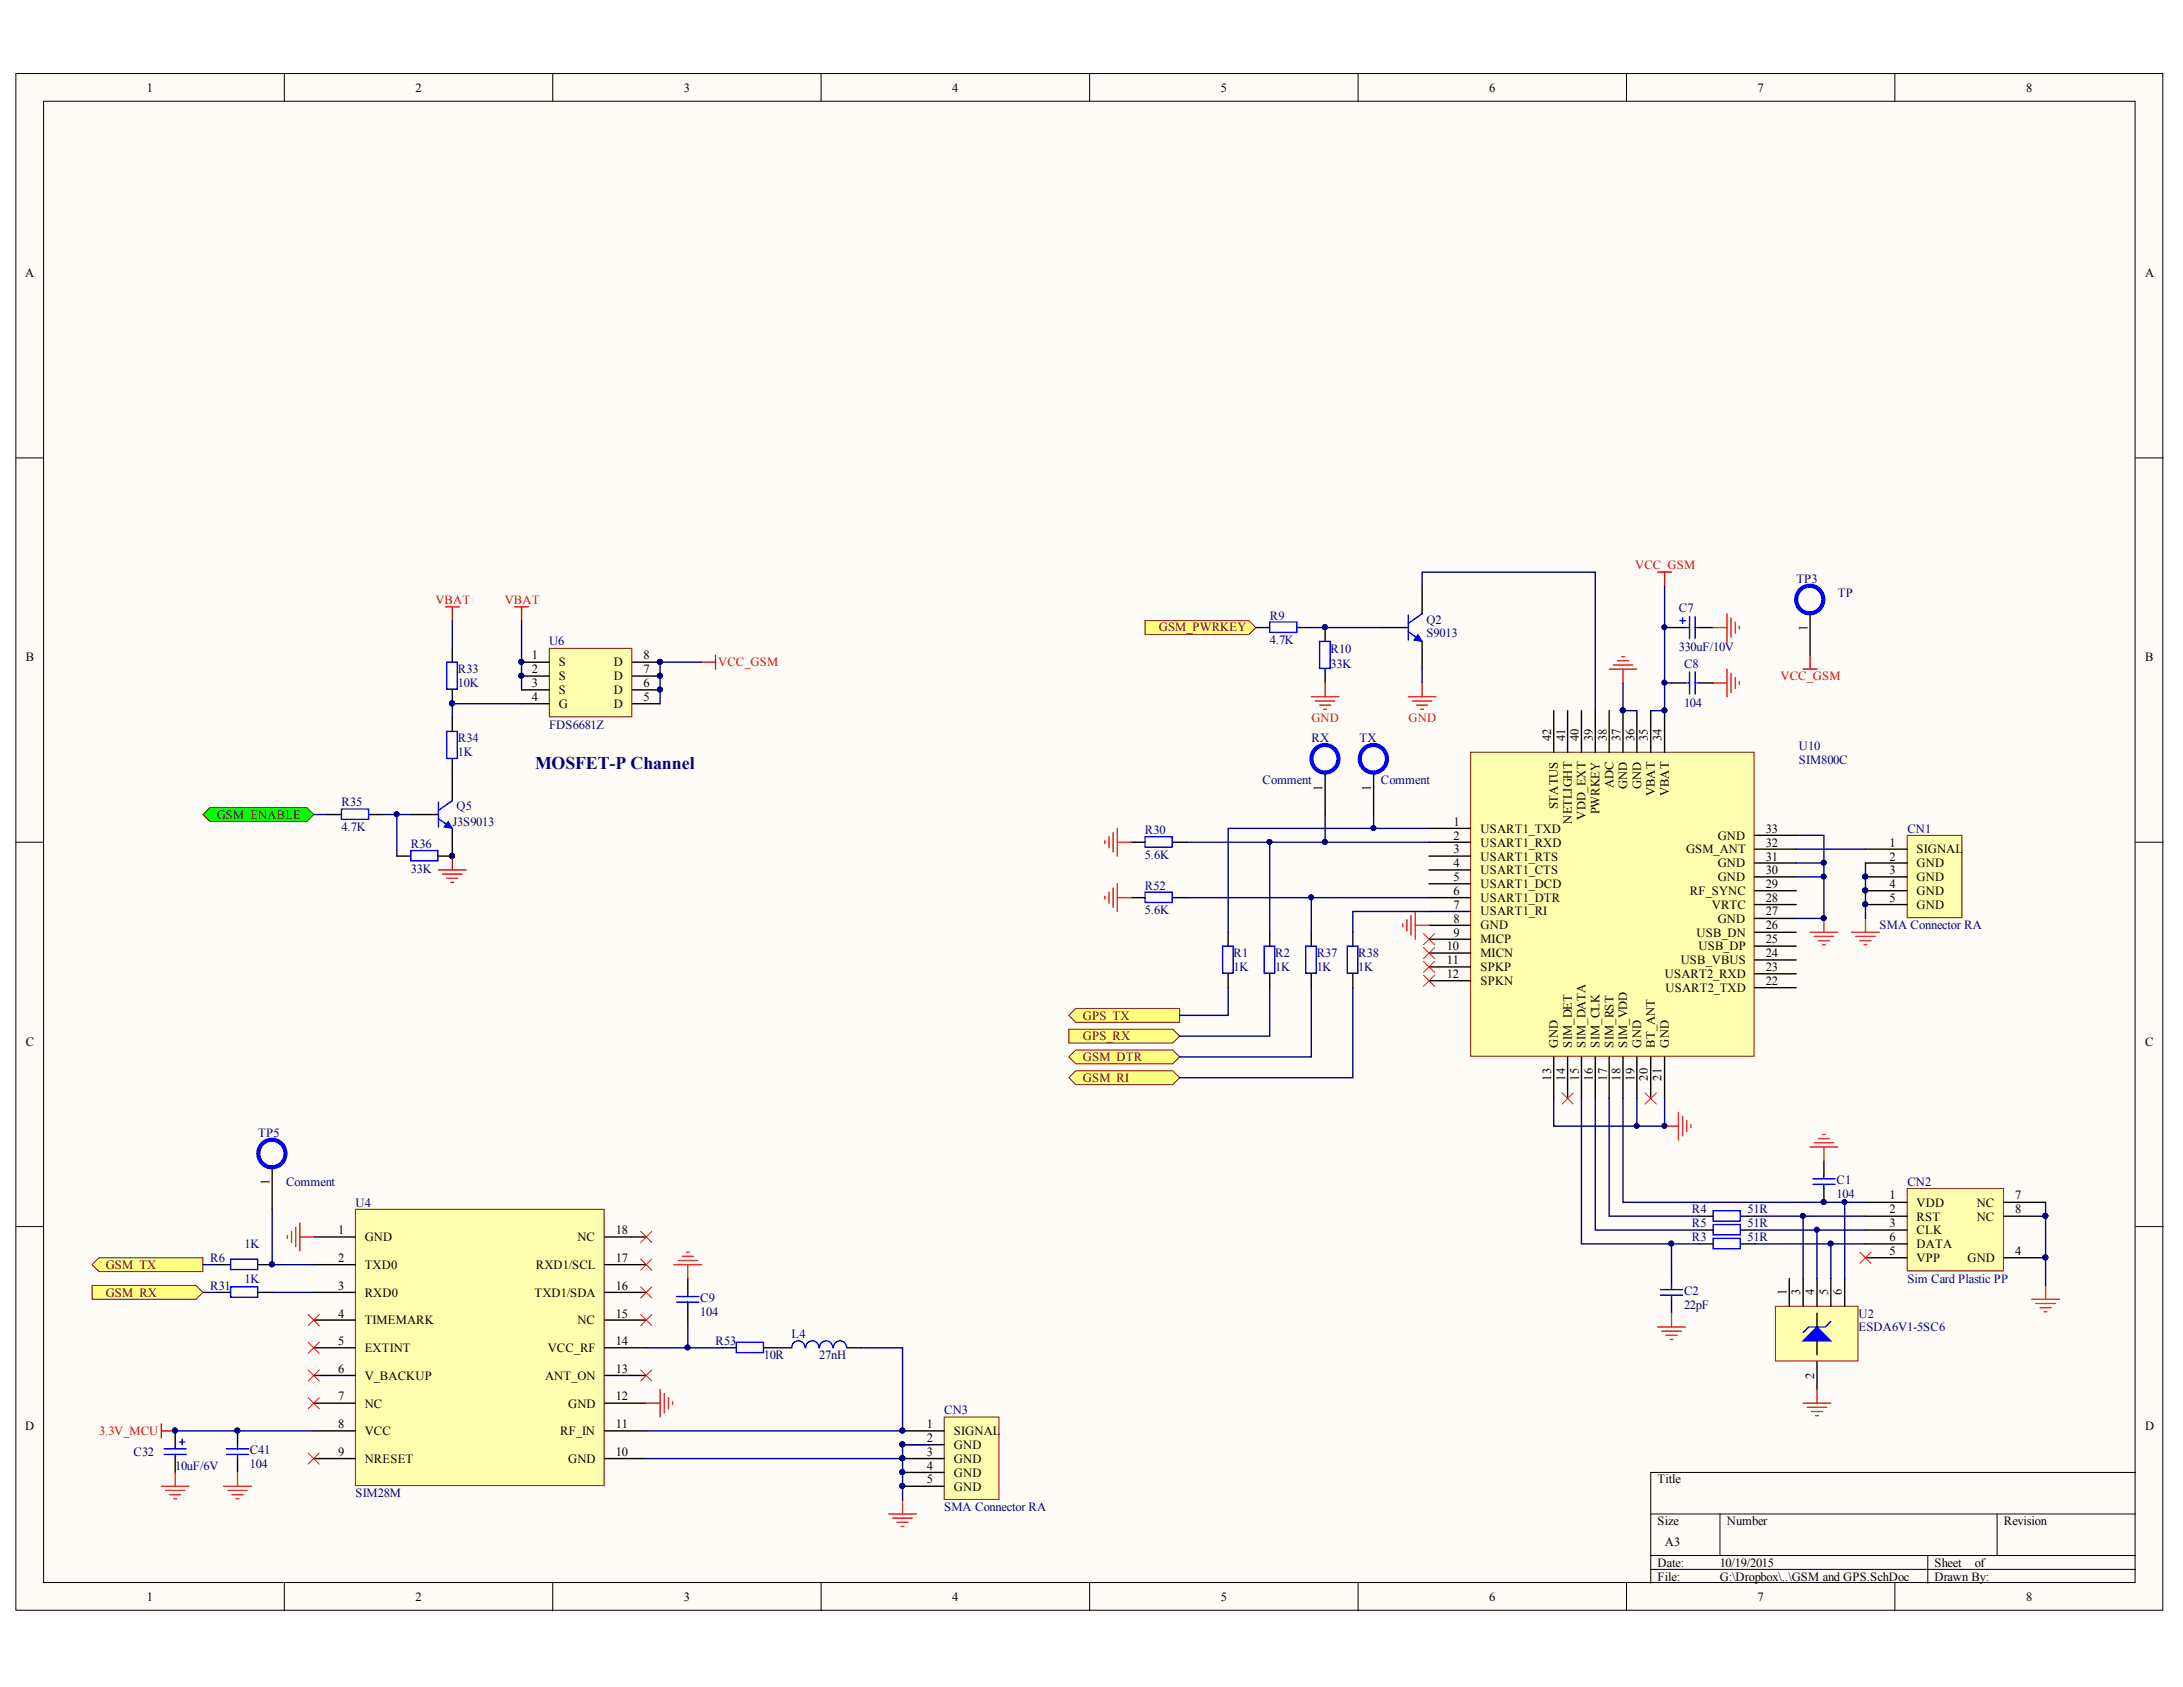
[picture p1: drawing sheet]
<svg xmlns="http://www.w3.org/2000/svg" width="279mm" height="216mm" viewBox="0 0 279 216" stroke-linecap="round" stroke-linejoin="round" font-family="sans-serif">
<defs><g id="words">
<text font-size="2.3" fill="#000080" x="68.5" y="98.5">MOSFET-P Channel</text>
<g font-size="1.6">
<text x="18.8" y="11.8">1</text>
<text x="53.2" y="11.8">2</text>
<text x="87.5" y="11.8">3</text>
<text x="121.8" y="11.8">4</text>
<text x="156.3" y="11.8">5</text>
<text x="190.6" y="11.8">6</text>
<text x="224.9" y="11.8">7</text>
<text x="259.3" y="11.8">8</text>
<text x="3.2" y="35.4">A</text>
<text x="274.6" y="35.4">A</text>
<text x="231.4" y="80.7" transform="rotate(-90 231.4 80.7)">1</text>
<text x="3.3" y="84.6">B</text>
<text x="68.1" y="84.4">1</text>
<text x="68.1" y="86.1">2</text>
<text x="68.1" y="87.9">3</text>
<text x="68.1" y="89.7">4</text>
<text x="71.5" y="85.3">S</text>
<text x="71.5" y="87.1">S</text>
<text x="71.5" y="88.8">S</text>
<text x="78.6" y="88.8">D</text>
<text x="78.6" y="87.1">D</text>
<text x="78.6" y="85.3">D</text>
<text x="82.4" y="89.7">5</text>
<text x="82.4" y="87.9">6</text>
<text x="82.4" y="86.1">7</text>
<text x="82.4" y="84.4">8</text>
<text x="274.6" y="84.6">B</text>
<text x="71.5" y="90.6">G</text>
<text x="78.6" y="90.6">D</text>
<text x="198.5" y="94.8" transform="rotate(-90 198.5 94.8)">42</text>
<text x="200.3" y="94.8" transform="rotate(-90 200.3 94.8)">41</text>
<text x="202.1" y="94.8" transform="rotate(-90 202.1 94.8)">40</text>
<text x="203.9" y="94.8" transform="rotate(-90 203.9 94.8)">39</text>
<text x="205.6" y="94.8" transform="rotate(-90 205.6 94.8)">38</text>
<text x="207.4" y="94.8" transform="rotate(-90 207.4 94.8)">37</text>
<text x="209.2" y="94.8" transform="rotate(-90 209.2 94.8)">36</text>
<text x="210.9" y="94.8" transform="rotate(-90 210.9 94.8)">35</text>
<text x="212.7" y="94.8" transform="rotate(-90 212.7 94.8)">34</text>
<text x="169.3" y="101.2" transform="rotate(-90 169.3 101.2)">1</text>
<text x="175.5" y="101.2" transform="rotate(-90 175.5 101.2)">1</text>
<text x="206.5" y="100.8" transform="rotate(-90 206.5 100.8)">ADC</text>
<text x="208.3" y="101" transform="rotate(-90 208.3 101)">GND</text>
<text x="210" y="101" transform="rotate(-90 210 101)">GND</text>
<text x="211.8" y="101.9" transform="rotate(-90 211.8 101.9)">VBAT</text>
<text x="213.6" y="101.9" transform="rotate(-90 213.6 101.9)">VBAT</text>
<text x="186" y="105.7">1</text>
<text x="186" y="107.4">2</text>
<text x="189.5" y="106.6">USART1_TXD</text>
<text x="199.4" y="103.6" transform="rotate(-90 199.4 103.6)">STATUS</text>
<text x="201.2" y="105.4" transform="rotate(-90 201.2 105.4)">NETLIGHT</text>
<text x="202.9" y="104.9" transform="rotate(-90 202.9 104.9)">VDD_EXT</text>
<text x="204.7" y="104.2" transform="rotate(-90 204.7 104.2)">PWRKEY</text>
<text x="219.9" y="107.4">GND</text>
<text x="226" y="106.6">33</text>
<text x="186" y="109.2">3</text>
<text x="186" y="111">4</text>
<text x="186" y="112.8">5</text>
<text x="189.5" y="108.4">USART1_RXD</text>
<text x="189.5" y="110.1">USART1_RTS</text>
<text x="189.5" y="111.8">USART1_CTS</text>
<text x="189.5" y="113.6">USART1_DCD</text>
<text x="215.8" y="109.2">GSM_ANT</text>
<text x="219.9" y="112.8">GND</text>
<text x="219.9" y="111">GND</text>
<text x="226" y="113.6">29</text>
<text x="226" y="111.8">30</text>
<text x="226" y="110.1">31</text>
<text x="226" y="108.4">32</text>
<text x="241.8" y="108.4">1</text>
<text x="241.8" y="110.1">2</text>
<text x="241.8" y="111.8">3</text>
<text x="241.8" y="113.6">4</text>
<text x="245.3" y="109.2">SIGNAL</text>
<text x="245.3" y="111">GND</text>
<text x="245.3" y="112.8">GND</text>
<text x="186" y="114.5">6</text>
<text x="186" y="116.3">7</text>
<text x="186" y="118.1">8</text>
<text x="186" y="119.9">9</text>
<text x="189.5" y="115.4">USART1_DTR</text>
<text x="189.5" y="117.2">USART1_RI</text>
<text x="189.5" y="118.9">GND</text>
<text x="216.3" y="114.5">RF_SYNC</text>
<text x="217.1" y="119.9">USB_DN</text>
<text x="219.1" y="116.3">VRTC</text>
<text x="219.9" y="118.1">GND</text>
<text x="226" y="118.9">26</text>
<text x="226" y="117.2">27</text>
<text x="226" y="115.4">28</text>
<text x="241.8" y="115.4">5</text>
<text x="245.3" y="114.5">GND</text>
<text x="245.3" y="116.3">GND</text>
<text x="185.2" y="121.6">10</text>
<text x="185.2" y="123.4">11</text>
<text x="185.2" y="125.2">12</text>
<text x="189.5" y="120.7">MICP</text>
<text x="189.5" y="122.5">MICN</text>
<text x="189.5" y="124.3">SPKP</text>
<text x="213.1" y="125.2">USART2_RXD</text>
<text x="215.1" y="123.4">USB_VBUS</text>
<text x="217.4" y="121.6">USB_DP</text>
<text x="226" y="124.3">23</text>
<text x="226" y="122.5">24</text>
<text x="226" y="120.7">25</text>
<text x="189.5" y="126">SPKN</text>
<text x="213.2" y="127">USART2_TXD</text>
<text x="226" y="126">22</text>
<text x="3.3" y="133.8">C</text>
<text x="199.4" y="134.1" transform="rotate(-90 199.4 134.1)">GND</text>
<text x="201.2" y="134.1" transform="rotate(-90 201.2 134.1)">SIM_DET</text>
<text x="202.9" y="134.1" transform="rotate(-90 202.9 134.1)">SIM_DATA</text>
<text x="204.7" y="134.1" transform="rotate(-90 204.7 134.1)">SIM_CLK</text>
<text x="206.5" y="134.1" transform="rotate(-90 206.5 134.1)">SIM_RST</text>
<text x="208.3" y="134.1" transform="rotate(-90 208.3 134.1)">SIM_VDD</text>
<text x="210" y="134.1" transform="rotate(-90 210 134.1)">GND</text>
<text x="211.8" y="134.1" transform="rotate(-90 211.8 134.1)">BT_ANT</text>
<text x="213.6" y="134.1" transform="rotate(-90 213.6 134.1)">GND</text>
<text x="274.6" y="133.8">C</text>
<text x="198.5" y="138.3" transform="rotate(-90 198.5 138.3)">13</text>
<text x="200.3" y="138.3" transform="rotate(-90 200.3 138.3)">14</text>
<text x="202.1" y="138.3" transform="rotate(-90 202.1 138.3)">15</text>
<text x="203.9" y="138.3" transform="rotate(-90 203.9 138.3)">16</text>
<text x="205.6" y="138.3" transform="rotate(-90 205.6 138.3)">17</text>
<text x="207.4" y="138.3" transform="rotate(-90 207.4 138.3)">18</text>
<text x="209.2" y="138.3" transform="rotate(-90 209.2 138.3)">19</text>
<text x="210.9" y="138.3" transform="rotate(-90 210.9 138.3)">20</text>
<text x="212.7" y="138.3" transform="rotate(-90 212.7 138.3)">21</text>
<text x="34.5" y="151.6" transform="rotate(-90 34.5 151.6)">1</text>
<text x="241.8" y="153.5">1</text>
<text x="241.8" y="155.3">2</text>
<text x="245.3" y="154.4">VDD</text>
<text x="253" y="154.4">NC</text>
<text x="257.9" y="153.5">7</text>
<text x="257.9" y="155.3">8</text>
<text x="43.3" y="158">1</text>
<text x="43.3" y="161.5">2</text>
<text x="46.7" y="158.8">GND</text>
<text x="73.9" y="158.8">NC</text>
<text x="78.8" y="161.5">17</text>
<text x="78.8" y="158">18</text>
<text x="241.8" y="157.1">3</text>
<text x="241.8" y="160.6">5</text>
<text x="241.8" y="158.8">6</text>
<text x="245.3" y="156.2">RST</text>
<text x="245.3" y="158">CLK</text>
<text x="245.3" y="161.5">VPP</text>
<text x="245.3" y="159.8">DATA</text>
<text x="251.8" y="161.5">GND</text>
<text x="253" y="156.2">NC</text>
<text x="257.9" y="160.6">4</text>
<text x="43.3" y="165.1">3</text>
<text x="46.7" y="162.4">TXD0</text>
<text x="46.7" y="165.9">RXD0</text>
<text x="68.4" y="165.9">TXD1/SDA</text>
<text x="68.6" y="162.4">RXD1/SCL</text>
<text x="78.8" y="165.1">16</text>
<text x="228.6" y="165.8" transform="rotate(-90 228.6 165.8)">1</text>
<text x="230.4" y="165.8" transform="rotate(-90 230.4 165.8)">3</text>
<text x="232.2" y="165.8" transform="rotate(-90 232.2 165.8)">4</text>
<text x="234" y="165.8" transform="rotate(-90 234 165.8)">5</text>
<text x="235.7" y="165.8" transform="rotate(-90 235.7 165.8)">6</text>
<text x="43.3" y="168.6">4</text>
<text x="43.3" y="172.1">5</text>
<text x="46.7" y="169.5">TIMEMARK</text>
<text x="46.7" y="173">EXTINT</text>
<text x="70.1" y="173">VCC_RF</text>
<text x="73.9" y="169.5">NC</text>
<text x="78.8" y="172.1">14</text>
<text x="78.8" y="168.6">15</text>
<text x="43.3" y="175.7">6</text>
<text x="43.3" y="179.2">7</text>
<text x="46.7" y="176.6">V_BACKUP</text>
<text x="69.8" y="176.6">ANT_ON</text>
<text x="78.8" y="179.2">12</text>
<text x="78.8" y="175.7">13</text>
<text x="232.2" y="176.5" transform="rotate(-90 232.2 176.5)">2</text>
<text x="3.2" y="183">D</text>
<text x="43.3" y="182.8">8</text>
<text x="46.7" y="180.1">NC</text>
<text x="46.7" y="183.7">VCC</text>
<text x="71.7" y="183.7">RF_IN</text>
<text x="72.7" y="180.1">GND</text>
<text x="78.8" y="182.8">11</text>
<text x="118.6" y="182.8">1</text>
<text x="118.6" y="184.5">2</text>
<text x="122.1" y="183.7">SIGNAL</text>
<text x="122.1" y="185.5">GND</text>
<text x="274.6" y="183">D</text>
<text x="43.3" y="186.3">9</text>
<text x="46.7" y="187.2">NRESET</text>
<text x="72.7" y="187.2">GND</text>
<text x="78.8" y="186.3">10</text>
<text x="118.6" y="186.3">3</text>
<text x="118.6" y="188.1">4</text>
<text x="118.6" y="189.9">5</text>
<text x="122.1" y="187.2">GND</text>
<text x="122.1" y="189">GND</text>
<text x="122.1" y="190.8">GND</text>
<text x="212.2" y="189.9">Title</text>
<text x="212.2" y="195.2">Size</text>
<text x="213.1" y="197.9">A3</text>
<text x="221" y="195.2">Number</text>
<text x="256.5" y="195.2">Revision</text>
<text x="212.2" y="200.5">Date:</text>
<text x="212.2" y="202.3">File:</text>
<text x="220.1" y="200.5">10/19/2015</text>
<text x="220.1" y="202.3">G:\Dropbox\..\GSM and GPS.SchDoc</text>
<text x="247.6" y="200.5">Sheet</text>
<text x="247.6" y="202.3">Drawn By:</text>
<text x="252.7" y="200.5">of</text>
<text x="18.8" y="204.9">1</text>
<text x="53.2" y="204.9">2</text>
<text x="87.5" y="204.9">3</text>
<text x="121.8" y="204.9">4</text>
<text x="156.3" y="204.9">5</text>
<text x="190.6" y="204.9">6</text>
<text x="224.9" y="204.9">7</text>
<text x="259.3" y="204.9">8</text>
</g>
<g font-size="1.6" fill="#f00">
<text x="55.7" y="77.3">VBAT</text>
<text x="64.6" y="77.3">VBAT</text>
<text x="209.3" y="72.9">VCC_GSM</text>
<text x="91.9" y="85.3">VCC_GSM</text>
<text x="227.9" y="87.1">VCC_GSM</text>
<text x="12.7" y="183.7">3.3V_MCU</text>
</g>
<g font-size="1.6" fill="#000080">
<text x="229.9" y="74.6">TP3</text>
<text x="235.2" y="76.4">TP</text>
<text x="70.3" y="82.6">U6</text>
<text x="162.5" y="82.4">4.7K</text>
<text x="162.5" y="79.3">R9</text>
<text x="170.3" y="83.5">R10</text>
<text x="182.6" y="79.8">Q2</text>
<text x="182.6" y="81.6">S9013</text>
<text x="214.9" y="83.3">330uF/10V</text>
<text x="214.9" y="78.4">C7</text>
<text x="58.6" y="87.9">10K</text>
<text x="58.6" y="86.1">R33</text>
<text x="170.3" y="85.5">33K</text>
<text x="215.5" y="85.5">C8</text>
<text x="58.6" y="95">R34</text>
<text x="70.3" y="93.2">FDS6681Z</text>
<text x="167.8" y="95">RX</text>
<text x="174" y="95">TX</text>
<text x="215.5" y="90.4">104</text>
<text x="230.3" y="95.9">U10</text>
<text x="58.6" y="96.8">1K</text>
<text x="161.6" y="100.3">Comment</text>
<text x="176.7" y="100.3">Comment</text>
<text x="230.3" y="97.7">SIM800C</text>
<text x="43.7" y="106.3">4.7K</text>
<text x="43.7" y="103.2">R35</text>
<text x="57.9" y="105.7">J3S9013</text>
<text x="58.4" y="103.7">Q5</text>
<text x="146.5" y="106.8">R30</text>
<text x="244.1" y="106.6">CN1</text>
<text x="52.6" y="111.7">33K</text>
<text x="52.6" y="108.5">R36</text>
<text x="146.5" y="109.9">5.6K</text>
<text x="146.5" y="113.9">R52</text>
<text x="146.5" y="117">5.6K</text>
<text x="240.6" y="118.9">SMA Connector RA</text>
<text x="157.9" y="124.3">1K</text>
<text x="157.9" y="122.5">R1</text>
<text x="163.2" y="124.3">1K</text>
<text x="163.2" y="122.5">R2</text>
<text x="168.5" y="124.3">1K</text>
<text x="168.5" y="122.5">R37</text>
<text x="173.9" y="124.3">1K</text>
<text x="173.9" y="122.5">R38</text>
<text x="33.1" y="145.6">TP5</text>
<text x="36.6" y="151.7">Comment</text>
<text x="45.5" y="154.4">U4</text>
<text x="216.6" y="155.3">R4</text>
<text x="223.7" y="155.3">51R</text>
<text x="235.1" y="153.3">104</text>
<text x="235.1" y="151.6">C1</text>
<text x="244.1" y="151.7">CN2</text>
<text x="26.9" y="161.5">R6</text>
<text x="31.3" y="159.8">1K</text>
<text x="216.6" y="157.1">R5</text>
<text x="216.6" y="158.8">R3</text>
<text x="223.7" y="157.1">51R</text>
<text x="223.7" y="158.8">51R</text>
<text x="26.9" y="165.1">R31</text>
<text x="31.3" y="164.2">1K</text>
<text x="89.6" y="166.6">C9</text>
<text x="215.5" y="167.5">22pF</text>
<text x="215.5" y="165.8">C2</text>
<text x="244.1" y="164.2">Sim Card Plastic PP</text>
<text x="89.6" y="168.4">104</text>
<text x="91.6" y="172.1">R53</text>
<text x="97.7" y="173.9">10R</text>
<text x="101.3" y="171.3">L4</text>
<text x="104.9" y="173.9">27nH</text>
<text x="237.9" y="168.6">U2</text>
<text x="237.9" y="170.3">ESDA6V1-5SC6</text>
<text x="120.8" y="181">CN3</text>
<text x="17.1" y="186.3">C32</text>
<text x="22.4" y="188.1">10uF/6V</text>
<text x="32" y="187.9">104</text>
<text x="32" y="186.1">C41</text>
<text x="45.5" y="191.6">SIM28M</text>
<text x="120.8" y="193.4">SMA Connector RA</text>
</g>
<g font-size="1.6" fill="#800000">
<text x="148.3" y="80.8">GSM_PWRKEY</text>
<text x="27.7" y="104.8">GSM_ENABLE</text>
<text x="138.6" y="130.5">GPS_TX</text>
<text x="138.6" y="135.8">GSM_DTR</text>
<text x="138.6" y="133.1">GPS_RX</text>
<text x="138.6" y="138.5">GSM_RI</text>
<text x="13.5" y="165.9">GSM_RX</text>
<text x="13.5" y="162.4">GSM_TX</text>
</g>
<g font-size="1.6" fill="#ee0e22">
<text x="167.8" y="92.4">GND</text>
<text x="180.3" y="92.4">GND</text>
</g>
</g></defs>
<g fill="#fffcf8" stroke="#000" stroke-width=".13">
<path d="M2 9.4h274.8v196.7h-274.8z"/>
<path d="M5.6 13h267.7v189.5h-267.7z"/>
</g>
<g fill="none" stroke="#000" stroke-width=".13">
<path d="M36.4 9.4v3.6M70.7 9.4v3.6M105.1 9.4v3.6M139.5 9.4v3.6M173.8 9.4v3.6M208.2 9.4v3.6M242.5 9.4v3.6M2 58.6h3.6M273.3 58.6h3.6M2 107.8h3.6M273.3 107.8h3.6M2 157h3.6"/>
<path d="M273.3 157h3.6M211.3 193.8h62M211.3 199.1h62M220.1 193.8v5.3M246.7 199.1v3.5M255.6 193.8v5.3M273.3 188.4h-62v14.2M36.4 202.6v3.6M70.7 202.6v3.6M105.1 202.6v3.6M139.5 202.6v3.6M173.8 202.6v3.6"/>
<path d="M208.2 202.6v3.6M211.3 200.8h62M242.5 202.6v3.6"/>
</g>
<g fill="#ffff80" stroke="#800000" stroke-width=".13">
<path d="M146.6 79.4h13.2l.9 .9-.9 .9h-13.2z" fill-rule="evenodd"/>
<path d="M136.8 135.3l.9-.9h12.4l.9 .9-.9 .8h-12.4z" fill-rule="evenodd"/>
<path d="M11.8 164.5h13.3l.9 .9-.9 .9h-13.3z" fill-rule="evenodd"/>
<path d="M11.8 161.9l.9-.9h13.3v1.7h-13.3z" fill-rule="evenodd"/>
</g>
<g fill="none" stroke="#000" stroke-width=".18">
<path d="M213.9 80.3h1.8M213.9 87.4h1.8M217.5 80.3h1.8M217.5 87.4h1.8M157.2 119.3v1.8M162.5 119.3v1.8M157.2 124.6v1.8M162.5 124.6v1.8M217.5 155.6h1.8M217.5 157.4h1.8M217.5 159.2h1.8M222.8 155.6h1.8"/>
<path d="M222.8 157.4h1.8M222.8 159.2h1.8M233.4 148.6v1.7M233.4 152.1v1.8M27.7 165.4h1.8M27.7 161.9h1.8M33.1 165.4h1.7M33.1 161.9h1.7M213.9 162.7v1.8M213.9 166.3v1.8M30.4 183.1v1.8M30.4 186.7v1.7"/>
</g>
<g fill="none" stroke="#00f" stroke-width=".18">
<path d="M215 79.4h.7M215.4 79.1v.7M216.2 78.9v2.8M216.9 78.9v2.8M215.7 80.3h.5M215.7 87.4h.5M216.2 86v2.8M216.9 80.3h.6M216.9 86v2.8M216.9 87.4h.6M156.5 121.1h1.3v3.4h-1.3zM161.8 121.1h1.3v3.4h-1.3z"/>
<path d="M219.3 154.9h3.4v1.4h-3.4zM219.3 156.7h3.4v1.3h-3.4zM219.3 158.5h3.4v1.3h-3.4zM232 150.9h2.9M232 151.6h2.9M233.4 150.3v.6M233.4 151.6v.5M29.5 164.7h3.5v1.3h-3.5zM29.5 161.1h3.5v1.4h-3.5zM212.5 165h2.9M212.5 165.8h2.9M213.9 164.5v.5"/>
<path d="M213.9 165.8v.5M29 185.4h2.8M29 186.1h2.8M30.4 184.9v.5M30.4 186.1v.6"/>
</g>
<g fill="none" stroke="#ee0e22" stroke-width=".18">
<path d="M221 78.5v3.6M221.6 79.1v2.5M222.1 79.6v1.4M219.3 87.4h1.7M219.3 80.3h1.7M221 85.6v3.6M221.6 86.2v2.4M222.1 86.7v1.4M222.6 80.1v.4M222.6 87.2v.4M231.7 146.8h3.5M232.2 146.3h2.5"/>
<path d="M232.7 145.7h1.4M233.3 145.2h.3M233.4 146.8v1.8M212.2 169.8h3.5M212.7 170.4h2.5M213.2 170.9h1.4M213.8 171.4h.3M213.9 168.1v1.7M260 166.3h3.6M260.6 166.8h2.5M261.1 167.3h1.4M261.6 167.9h.4"/>
<path d="M261.8 164.5v1.8M28.6 190.2h3.6M29.2 190.7h2.4M29.7 191.3h1.4M30.2 191.8h.4M30.4 188.4v1.8M113.7 193.8h3.6M114.3 194.3h2.5M114.8 194.8h1.4M115.3 195.4h.4M115.5 192v1.8"/>
</g>
<g fill="#000080" stroke="#000080" stroke-width=".13">
<circle cx="233.4" cy="153.8" r=".31"/>
<circle cx="34.8" cy="161.8" r=".31"/>
<circle cx="30.4" cy="183.1" r=".31"/>
</g>
<path d="M57 77.7h1.8M57.9 77.7v1.7" fill="none" stroke="#f00" stroke-width=".18"/>
<g fill="#ffff80" stroke="#800000" stroke-width=".13">
<path d="M136.8 131.7h13.3l.9 .9-.9 .9h-13.3z" fill-rule="evenodd"/>
<path d="M136.8 129.9l.9-.8h13.3v1.7h-13.3z" fill-rule="evenodd"/>
</g>
<path d="M70.3 83h10.6v8.7h-10.6z" fill="#ffffb0" stroke="#800000" stroke-width=".13"/>
<path d="M57.9 98.9v3.6M66.8 84.7h3.5M66.8 86.5h3.5M66.8 88.3h3.5M66.8 90.1h3.5M80.9 84.7h3.6M80.9 86.5h3.6M80.9 88.3h3.6M80.9 90.1h3.6M52.6 104.2h3.5M57.9 106v3.6" fill="none" stroke="#000" stroke-width=".18"/>
<g fill="#000080" stroke="#000080" stroke-width=".13">
<circle cx="66.7" cy="84.7" r=".31"/>
<circle cx="66.7" cy="86.5" r=".31"/>
<circle cx="84.5" cy="88.2" r=".31"/>
<circle cx="84.5" cy="86.5" r=".31"/>
<circle cx="84.5" cy="84.7" r=".31"/>
<circle cx="57.9" cy="109.5" r=".31"/>
</g>
<path d="M89.8 84.7h1.8M91.6 83.9v1.7" fill="none" stroke="#f00" stroke-width=".18"/>
<path d="M56.1 104.8l1.8 1.2M56.1 102.6v3.2M57.9 102.5l-1.8 1.2" fill="none" stroke="#00f" stroke-width=".18"/>
<path d="M57.4 105.1l.5 .9-1.1-.2z" fill="#00f"/>
<path d="M57.4 105.1l.5 .9-1.1-.2z" fill="none" stroke="#00f" stroke-width=".13"/>
<g fill="#000080" stroke="#000080" stroke-width=".13">
<circle cx="57.9" cy="109.5" r=".31"/>
<circle cx="57.9" cy="90" r=".31"/>
</g>
<path d="M57.9 83v1.7M57.9 88.3v1.8M57.9 91.8v1.8M57.9 97.2v1.7M41.9 104.2h1.8M47.2 104.2h1.8M50.8 109.6h1.8M56.1 109.6h1.8" fill="none" stroke="#000" stroke-width=".18"/>
<path d="M57.2 93.6h1.3v3.5h-1.3zM57.2 84.7h1.3v3.5h-1.3zM43.7 103.5h3.5v1.4h-3.5zM52.6 108.9h3.4v1.3h-3.4z" fill="none" stroke="#00f" stroke-width=".18"/>
<path d="M56.1 111.3h3.6M56.6 111.9h2.5M57.2 112.4h1.4M57.7 112.9h.4M57.9 109.6v1.7" fill="none" stroke="#f00" stroke-width=".18"/>
<path d="M26 104.2l.9-.8h12.4l.9 .8-.9 .9h-12.4z" fill-rule="evenodd" fill="#0f0" stroke="#800000" stroke-width=".13"/>
<path d="M65.9 77.7h1.7M66.8 77.7v1.7M212.2 73.2h1.7M213 73.2v1.8" fill="none" stroke="#f00" stroke-width=".18"/>
<path d="M182 75v3.5M169.6 80.3v1.8M169.6 85.6v1.8M176.7 80.3h3.5M182 82.1v3.5" fill="none" stroke="#000" stroke-width=".18"/>
<circle cx="169.6" cy="80.3" r=".31" fill="#000080" stroke="#000080" stroke-width=".13"/>
<path d="M180.2 78.7v3.2M182 78.5l-1.8 1.3M168.9 82.1h1.3v3.4h-1.3zM180.2 80.8l1.8 1.3" fill="none" stroke="#00f" stroke-width=".18"/>
<path d="M167.8 89.2h3.6M168.4 89.7h2.4M168.9 90.2h1.4M169.4 90.8h.4M169.6 87.4v1.8" fill="none" stroke="#ee0e22" stroke-width=".18"/>
<path d="M181.5 81.2l.5 .9-1-.2z" fill="#00f"/>
<path d="M181.5 81.2l.5 .9-1-.2z" fill="none" stroke="#00f" stroke-width=".13"/>
<path d="M160.7 80.3h1.8M166.1 80.3h1.7" fill="none" stroke="#000" stroke-width=".18"/>
<path d="M162.5 79.6h3.5v1.3h-3.5z" fill="none" stroke="#00f" stroke-width=".18"/>
<path d="M180.2 89.2h3.6M180.8 89.7h2.5M181.3 90.2h1.4M181.8 90.8h.4M182 87.4v1.8" fill="none" stroke="#ee0e22" stroke-width=".18"/>
<path d="M136.8 137.9l.9-.9h12.4l.9 .9-.9 .9h-12.4z" fill-rule="evenodd" fill="#ffff80" stroke="#800000" stroke-width=".13"/>
<path d="M167.8 119.3v1.8M173.1 119.3v1.8M167.8 124.6v1.8M173.1 124.6v1.8" fill="none" stroke="#000" stroke-width=".18"/>
<path d="M167.1 121.1h1.4v3.4h-1.4zM172.4 121.1h1.4v3.4h-1.4z" fill="none" stroke="#00f" stroke-width=".18"/>
<path d="M244.1 152.1h12.3v10.5h-12.3z" fill="#ffffb0" stroke="#800000" stroke-width=".13"/>
<path d="M238.8 153.9h5.3M238.8 155.6h5.3M238.8 157.4h5.3M238.8 159.2h5.3M256.5 153.9h5.3M256.5 155.6h5.3M238.8 161h5.3M256.5 161h5.3" fill="none" stroke="#000" stroke-width=".18"/>
<g fill="#000080" stroke="#000080" stroke-width=".13">
<circle cx="261.8" cy="160.9" r=".31"/>
<circle cx="261.8" cy="155.6" r=".31"/>
</g>
<path d="M244.1 106.9h7v10.5h-7z" fill="#ffffb0" stroke="#800000" stroke-width=".13"/>
<path d="M238.8 108.7h5.3M238.8 110.4h5.3M238.8 112.2h5.3M238.8 114h5.3M238.8 115.8h5.3" fill="none" stroke="#000" stroke-width=".18"/>
<g fill="#000080" stroke="#000080" stroke-width=".13">
<circle cx="238.7" cy="112.2" r=".31"/>
<circle cx="238.7" cy="113.9" r=".31"/>
<circle cx="238.7" cy="115.7" r=".31"/>
</g>
<path d="M120.8 181.3h7.1v10.6h-7.1z" fill="#ffffb0" stroke="#800000" stroke-width=".13"/>
<path d="M231.7 78.5v5.4M169.6 98.9v5.3M175.8 98.9v5.3M34.8 149.4v5.4M22.4 183.1v1.8M22.4 186.7v1.7M115.5 183.1h5.3M115.5 184.9h5.3M115.5 186.7h5.3M115.5 188.4h5.3M115.5 190.2h5.3" fill="none" stroke="#000" stroke-width=".18"/>
<g fill="#000080" stroke="#000080" stroke-width=".13">
<circle cx="115.5" cy="183.1" r=".31"/>
<circle cx="115.5" cy="184.9" r=".31"/>
<circle cx="115.5" cy="186.6" r=".31"/>
<circle cx="115.5" cy="188.4" r=".31"/>
<circle cx="115.5" cy="190.2" r=".31"/>
<circle cx="22.4" cy="183.1" r=".31"/>
</g>
<path d="M21 185.4h2.8M21 186.1h2.8M22.4 184.9v.5M22.4 186.1v.6M23 184.5h.7M23.3 184.2v.7" fill="none" stroke="#00f" stroke-width=".18"/>
<path d="M20.6 190.2h3.6M21.2 190.7h2.5M21.7 191.3h1.4M22.2 191.8h.4M22.4 188.4v1.8" fill="none" stroke="#ee0e22" stroke-width=".18"/>
<path d="M230.8 85.6h1.8M231.7 83.9v1.7M20.6 182.2v1.8M20.6 183.1h1.8" fill="none" stroke="#f00" stroke-width=".18"/>
<path d="M231.8 78.5a1.76 1.76 0 0 0 1.3-2.7 1.76 1.76 0 0 0-3 .1 1.76 1.76 0 0 0 1.6 2.6M169.7 98.9a1.76 1.76 0 0 0 1.4-2.8 1.76 1.76 0 0 0-3.1 .2 1.76 1.76 0 0 0 1.6 2.6M175.9 98.9a1.76 1.76 0 0 0 1.3-2.8 1.76 1.76 0 0 0-3 .2 1.76 1.76 0 0 0 1.6 2.6M34.9 149.4a1.76 1.76 0 0 0 1.4-2.7 1.76 1.76 0 0 0-3.1 .1 1.76 1.76 0 0 0 1.6 2.6" fill="none" stroke="#00f" stroke-width=".53"/>
<path d="M188.2 96.3h36.3v38.9h-36.3z" fill="#ffffb0" stroke="#800000" stroke-width=".13"/>
<g fill="none" stroke="#000" stroke-width=".18">
<path d="M198.9 90.9v5.4M200.6 90.9v5.4M202.4 90.9v5.4M204.2 90.9v5.4M206 90.9v5.4M207.7 90.9v5.4M209.5 90.9v5.4M211.3 90.9v5.4M213 90.9v5.4M182.9 106h5.3M182.9 107.8h5.3M182.9 109.6h5.3"/>
<path d="M182.9 111.3h5.3M182.9 113.1h5.3M182.9 114.9h5.3M182.9 116.7h5.3M182.9 118.4h5.3M224.6 119.3h5.3M224.6 117.5h5.3M224.6 115.8h5.3M224.6 114h5.3M224.6 112.2h5.3M224.6 110.4h5.3M224.6 108.7h5.3"/>
<path d="M224.6 106.9h5.3M182.9 120.2h5.3M182.9 122h5.3M182.9 123.7h5.3M182.9 125.5h5.3M198.9 135.3v5.3M200.6 135.3v5.3M202.4 135.3v5.3M204.2 135.3v5.3M206 135.3v5.3M207.7 135.3v5.3M209.5 135.3v5.3"/>
<path d="M211.3 135.3v5.3M213 135.3v5.3M224.6 126.4h5.3M224.6 124.6h5.3M224.6 122.9h5.3M224.6 121.1h5.3"/>
</g>
<g fill="#000080" stroke="#000080" stroke-width=".13">
<circle cx="213" cy="90.9" r=".31"/>
<circle cx="207.7" cy="90.9" r=".31"/>
</g>
<path d="M45.5 154.8h31.8v35.3h-31.8z" fill="#ffffb0" stroke="#800000" stroke-width=".13"/>
<g fill="none" stroke="#000" stroke-width=".18">
<path d="M144.8 107.8h1.8M144.8 114.9h1.8M150.1 107.8h1.8M150.1 114.9h1.8M40.2 158.3h5.3M77.4 158.3h5.3M40.2 161.9h5.3M40.2 165.4h5.3M40.2 168.9h5.3M40.2 172.5h5.3M40.2 176h5.3M40.2 179.6h5.3"/>
<path d="M77.4 161.9h5.3M77.4 165.4h5.3M77.4 168.9h5.3M77.4 172.5h5.3M77.4 176h5.3M77.4 179.6h5.3M88 163.6v1.8M88 167.2v1.7M92.5 172.5h1.7M97.8 172.5h3.5M108.4 172.5h1.8M40.2 183.1h5.3"/>
<path d="M40.2 186.7h5.3M77.4 183.1h5.3M77.4 186.7h5.3"/>
</g>
<g fill="none" stroke="#ee0e22" stroke-width=".18">
<path d="M206 85.6h3.5M206.5 85.1h2.5M207 84.6h1.4M207.6 84h.3M207.7 85.6v1.8M141.4 107.6v.4M141.4 114.7v.4M141.9 107.1v1.4M141.9 114.2v1.4M142.5 106.5v2.5M142.5 113.6v2.5M143 106v3.6"/>
<path d="M143 113.1v3.6M143 114.9h1.8M143 107.8h1.8M179.5 118.2v.4M180.1 117.7v1.4M180.6 117.2v2.5M181.1 116.7v3.5M181.1 118.4h1.8M231.7 119.3h3.5M232.2 119.8h2.5M233.4 117.5v1.8M237 119.3h3.5"/>
<path d="M237.5 119.8h2.5M238.8 117.5v1.8M232.7 120.4h1.4M233.3 120.9h.3M238.1 120.4h1.4M238.6 120.9h.3M36.8 158.1v.4M37.3 157.6v1.4M37.8 157.1v2.4M38.4 156.5v3.6M38.4 158.3h1.8M213 144.1h1.8"/>
<path d="M214.8 142.4v3.5M215.4 142.9v2.5M215.9 143.4v1.4M216.4 143.9v.4M82.7 179.6h1.8M84.5 177.8v3.5M85 178.3v2.5M85.6 178.9v1.4M86.1 179.4v.4M86.3 161.9h3.5M86.8 161.3h2.5M87.3 160.8h1.4"/>
<path d="M87.9 160.3h.3M88 161.9v1.7"/>
</g>
<g fill="#000080" stroke="#000080" stroke-width=".13">
<circle cx="213" cy="144.1" r=".31"/>
<circle cx="233.4" cy="117.5" r=".31"/>
<circle cx="66.7" cy="86.5" r=".31"/>
<circle cx="66.7" cy="84.7" r=".31"/>
<circle cx="50.8" cy="104.2" r=".31"/>
<circle cx="169.6" cy="80.3" r=".31"/>
<circle cx="261.8" cy="155.6" r=".31"/>
<circle cx="261.8" cy="160.9" r=".31"/>
<circle cx="232.5" cy="157.4" r=".31"/>
<circle cx="234.3" cy="159.1" r=".31"/>
<circle cx="84.5" cy="88.2" r=".31"/>
<circle cx="84.5" cy="86.5" r=".31"/>
<circle cx="84.5" cy="84.7" r=".31"/>
<circle cx="57.9" cy="90" r=".31"/>
<circle cx="115.5" cy="184.9" r=".31"/>
<circle cx="115.5" cy="186.6" r=".31"/>
<circle cx="213.9" cy="159.1" r=".31"/>
<circle cx="238.7" cy="115.7" r=".31"/>
<circle cx="238.7" cy="113.9" r=".31"/>
<circle cx="238.7" cy="112.2" r=".31"/>
<circle cx="209.5" cy="144.1" r=".31"/>
<circle cx="233.4" cy="110.4" r=".31"/>
<circle cx="233.4" cy="112.2" r=".31"/>
<circle cx="207.7" cy="90.9" r=".31"/>
<circle cx="115.5" cy="188.4" r=".31"/>
<circle cx="115.5" cy="190.2" r=".31"/>
<circle cx="213" cy="87.4" r=".31"/>
<circle cx="213" cy="90.9" r=".31"/>
<circle cx="213" cy="80.3" r=".31"/>
<circle cx="167.8" cy="114.8" r=".31"/>
<circle cx="169.6" cy="107.7" r=".31"/>
<circle cx="162.5" cy="107.7" r=".31"/>
<circle cx="175.8" cy="106" r=".31"/>
<circle cx="22.4" cy="183.1" r=".31"/>
<circle cx="30.4" cy="183.1" r=".31"/>
<circle cx="88" cy="172.4" r=".31"/>
<circle cx="115.5" cy="183.1" r=".31"/>
<circle cx="34.8" cy="161.8" r=".31"/>
</g>
<g fill="none" stroke="#f00" stroke-width=".13">
<path d="M182.2 119.5l1.4 1.4M183.6 119.5l-1.4 1.4M182.2 121.3l1.4 1.4M182.2 123l1.4 1.5M182.2 124.8l1.4 1.4M183.6 121.3l-1.4 1.4M183.6 123l-1.4 1.5M183.6 124.8l-1.4 1.4M199.9 139.9l1.4 1.4M201.3 139.9l-1.4 1.4M210.6 139.9l1.4 1.4M212 139.9l-1.4 1.4"/>
<path d="M82 157.6l1.4 1.4M83.4 157.6l-1.4 1.4M39.4 168.2l1.5 1.5M39.4 171.8l1.5 1.4M39.4 175.3l1.5 1.4M39.4 178.9l1.5 1.4M40.9 168.2l-1.5 1.5M40.9 171.8l-1.5 1.4M40.9 175.3l-1.5 1.4M40.9 178.9l-1.5 1.4M82 168.2l1.4 1.5M82 164.7l1.4 1.4"/>
<path d="M82 161.1l1.4 1.5M82 175.3l1.4 1.4M83.4 168.2l-1.4 1.5M83.4 164.7l-1.4 1.4M83.4 161.1l-1.4 1.5M83.4 175.3l-1.4 1.4M39.4 186l1.5 1.4M40.9 186l-1.5 1.4"/>
</g>
<path d="M146.6 107.1h3.4v1.3h-3.4zM146.6 114.2h3.4v1.3h-3.4zM86.6 166.6h2.9M86.6 165.9h2.9M88 165.4v.5M88 166.6v.6M94.2 171.8h3.5v1.3h-3.5zM103 172.5a.85 .85 0 0 0-.8-.9 .85 .85 0 0 0-.9 .9M104.8 172.5a.84 .84 0 0 0-.8-.9 .84 .84 0 0 0-.9 .9M106.6 172.5a.85 .85 0 0 0-.9-.9 .85 .85 0 0 0-.8 .9M108.4 172.5a.84 .84 0 0 0-.9-.9 .84 .84 0 0 0-.8 .9" fill="none" stroke="#00f" stroke-width=".18"/>
<g fill="none" stroke="#000080" stroke-width=".18">
<path d="M57.9 79.4v3.6M66.8 79.4v8.9M182 75v-1.8h22.2v17.7M213 75v15.9h-1.7M66.8 90.1h-8.9v1.7M89.8 84.7h-5.3v5.4M167.8 80.3h8.9M182 85.6v1.8M207.7 87.4v3.5h1.8M213 87.4h.9M213 80.3h.9M40.2 104.2h1.7"/>
<path d="M49 104.2h3.6M50.8 104.2v5.4M151.9 107.8h10.6M151.9 114.9h15.9M169.6 104.2v3.6M175.8 104.2v1.8M182.9 116.7h-9.8v2.6M182.9 114.9h-15.1v4.4M182.9 107.8h-20.4v11.5M182.9 106h-25.7v13.3M229.9 106.9h3.5v10.6h-3.5M229.9 108.7h8.9"/>
<path d="M229.9 110.4h3.5M229.9 112.2h3.5M238.8 110.4v7.1M157.2 126.4v3.5h-6.2M162.5 126.4v6.2h-11.5M167.8 126.4v8.9h-16.8M173.1 126.4v11.5h-22.1M34.8 154.8v7.1h5.4M198.9 140.6v3.5h10.6M202.4 140.6v18.6h15.1M204.2 140.6v16.8h13.3M206 140.6v15h11.5"/>
<path d="M209.5 140.6v3.5h3.5v-3.5M213.9 159.2v3.5M224.6 157.4h14.2M224.6 159.2h14.2M261.8 153.9v10.6M26 165.4h1.7M26 161.9h1.7M34.8 165.4h5.4M82.7 172.5h9.8M88 168.9v3.6M110.2 172.5h5.3v10.6h-32.8M22.4 183.1h17.8"/>
<path d="M82.7 186.7h32.8M115.5 186.7v5.3M119.1 184.9h-3.6v1.8"/>
</g>
<path d="M227.2 167.2h10.6v7h-10.6z" fill="#ffffb0" stroke="#800000" stroke-width=".13"/>
<path d="M230.8 171.6l1.8-1.8 1.7 1.8z" fill="#00f"/>
<path d="M230.8 171.6l1.8-1.8 1.7 1.8zM234.3 169.1l-.7 .7h-2.1l-.7 .7" fill="none" stroke="#00f" stroke-width=".18"/>
<path d="M229 163.6v3.6M230.8 163.6v3.6M232.6 163.6v3.6M232.6 168.1v1.7M232.6 171.6v1.8M232.6 174.3v3.5M234.3 163.6v3.6M236.1 163.6v3.6" fill="none" stroke="#000" stroke-width=".18"/>
<path d="M230.8 179.6h3.5M232.6 177.8v1.8M231.3 180.1h2.5M231.8 180.6h1.5M232.4 181.2h.3" fill="none" stroke="#ee0e22" stroke-width=".18"/>
<path d="M207.7 140.6v13.3h31.1M224.6 155.6h6.2M232.6 157.4v6.2M234.3 159.2v4.4M236.1 153.9v9.7M238.8 155.6h-8v8" fill="none" stroke="#000080" stroke-width=".18"/>
<g fill="#000080" stroke="#000080" stroke-width=".13">
<circle cx="230.7" cy="155.6" r=".31"/>
<circle cx="232.5" cy="157.4" r=".31"/>
<circle cx="234.3" cy="159.1" r=".31"/>
<circle cx="233.4" cy="153.8" r=".31"/>
<circle cx="236.1" cy="153.8" r=".31"/>
</g>
<path d="M238.1 160.3l1.4 1.4M239.5 160.3l-1.4 1.4" fill="none" stroke="#f00" stroke-width=".13"/>
<use href="#words"/>
</svg>
